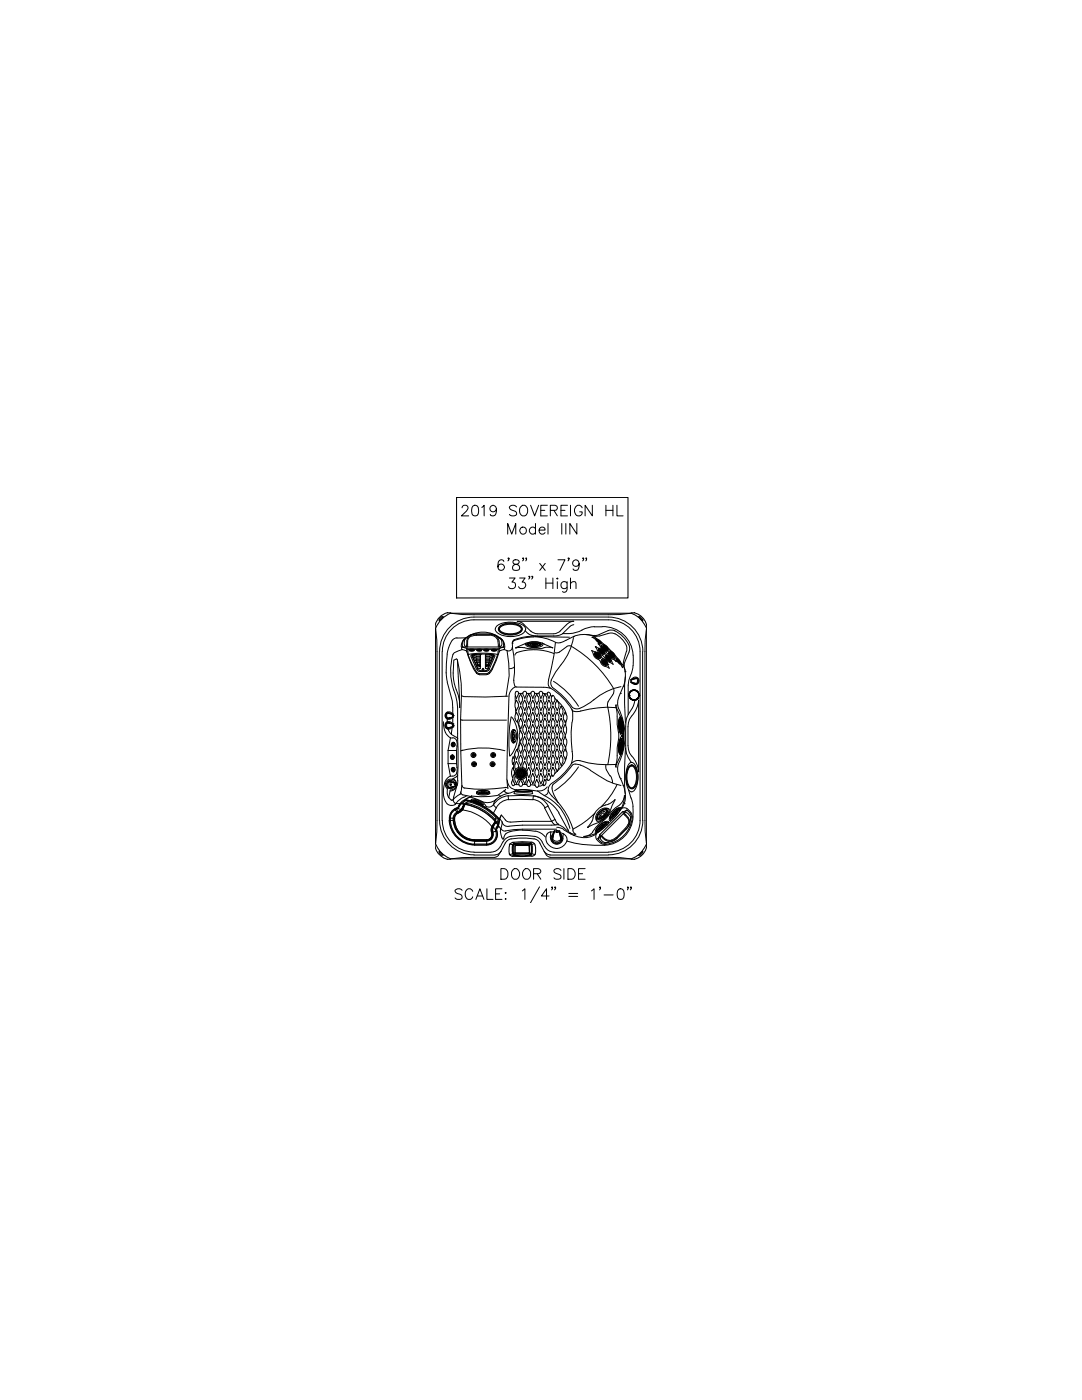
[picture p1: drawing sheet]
<svg xmlns="http://www.w3.org/2000/svg" width="216mm" height="279mm" viewBox="0 0 216 279" stroke-linecap="round" stroke-linejoin="round" font-family="sans-serif">
<defs><g id="words">
<g font-size="5.3">
<text x="91" y="104.1">2019 SOVEREIGN HL</text>
<text x="98.8" y="176.7">DOOR SIDE</text>
</g>
<text font-size="3.1" x="88.5" y="158">W</text>
</g></defs>
<!-- layer: DIM -->
<path d="M91.1 99.3h34.2v20h-34.2z" fill="none" stroke="#000" stroke-width=".21"/>
<g fill="none" stroke="#000" stroke-width=".2">
<path d="M100.5 112.1a.55 .55 0 0 0-.8-.3 1.65 1.65 0 0 0 0 1.9 .66 .66 0 0 0 .9-.2 .66 .66 0 0 0-.4-.9 .66 .66 0 0 0-.8 .6M101.3 106.6v-2.1l.8 2.1 .8-2.1v2.1M101.6 111.4l-.1 .1-.2-.1h.3l-.3 .5M101.6 115.4h1.2l-.6 .8a.68 .68 0 0 1 .7 .7 .68 .68 0 0 1-.9 .6l-.4-.1-.1-.3M102.4 111.8a.47 .47 0 0 0 .3 .8 .78 .78 0 0 1 .8 .2 .78 .78 0 0 1 .1 .9l-.4 .1-.8-.1a.77 .77 0 0 1 0-.9 .77 .77 0 0 1 .9-.2l.2-.2 .1-.3a.77 .77 0 0 0-1.2-.3zM103.7 115.4h1.1l-.6 .8a.68 .68 0 0 1 .7 .8 .68 .68 0 0 1-.9 .5l-.3-.1-.2-.3M104.5 111.4l-.1 .1-.1-.1h.2l-.2 .5M105.1 111.4l-.1 .1-.1-.1h.2l-.2 .5M105.7 115.1h-.2h.2l-.2 .5M106.3 115.1h-.2h.2l-.2 .5M106.8 105.5a.68 .68 0 0 0-1-.1 .68 .68 0 0 0 0 1 .68 .68 0 0 0 1-.1M106.8 104.5v2.1"/>
<path d="M107.6 105.8h1.2a.62 .62 0 0 0-.8-.6 .62 .62 0 0 0-.4 .8 .63 .63 0 0 0 .4 .6 .63 .63 0 0 0 .8-.3M107.7 112.4l1.1 1.4M108.8 112.4l-1.1 1.4M108.9 115.4v2.1M108.9 116.4h1.4M109.3 104.5v2.1M110.3 115.4v2.1M111.2 115.4l.1 .1-.1 .1zM111.2 116.1v1.4M111.3 111.7h1.4l-1 2.1M112.1 104.5v2.1M112.9 104.5v2.1"/>
<path d="M113.2 116.1v1.6a.58 .58 0 0 1-1 .4M113.2 116.4a.68 .68 0 0 0-1.1-.1 .68 .68 0 0 0 0 1 .68 .68 0 0 0 1.1-.1M113.5 111.4v.1l-.2-.1h.2l-.2 .5M113.8 116.5a.73 .73 0 0 1 1.1-.3v1.3M113.8 115.4v2.1M115.1 104.5v2.1l-1.4-2.1v2.1M115.6 112.4a.66 .66 0 0 1-.9 .7 .66 .66 0 0 1-.3-1 .66 .66 0 0 1 1 0 1.79 1.79 0 0 1-.1 1.6 .68 .68 0 0 1-1-.2M116.5 111.4l-.1 .1-.2-.1h.3l-.3 .5M117.1 111.4l-.1 .1-.1-.1h.2l-.2 .5M92.2 177.7a.79 .79 0 0 0-.8-.4 .79 .79 0 0 0-.6 .6l.4 .4 .6 .2a.52 .52 0 0 1 .4 .5 .52 .52 0 0 1-.5 .5l-.7-.1-.2-.2M94.3 177.9a.74 .74 0 0 0-1.1-.4 1.23 1.23 0 0 0 .2 2l.6-.1 .3-.4M95 179.5l.8-2.1 .8 2.1"/>
<path d="M95.2 178.8h1.1M97.2 177.4v2.1h1.2M100.2 177.4h-1.3v2.1h1.3M100.8 179.4h.2zM104.2 177.8l.5-.4v2.1M107.7 177l-1.9 3.2M109.6 178.8h-1.6l1.1-1.4v2.1M113.5 178.9h1.8M118 177.8l.5-.4v2.1M119.8 177.1l-.1 .1-.1-.1h.2l-.2 .5M120.5 178.6h1.8M123.4 177.5a.66 .66 0 0 1 1.1 .3 1.84 1.84 0 0 1-.3 1.6 .73 .73 0 0 1-1-.3 1.84 1.84 0 0 1 .2-1.6z"/>
<path d="M125.3 177.1v.1l-.1-.1h.1l-.1 .5M126 177.1l-.1 .1-.1-.1h.2l-.2 .5"/>
<circle cx="104.4" cy="105.9" r=".7"/>
</g>
<!-- layer: 1 -->
<g fill="none" stroke="#000" stroke-width=".2">
<path d="M86.9 125.4l.3 2.3v2.3v33.7v2.3l-.3 2.4M89 134.2l.3 1.9M89.2 136.1a20 20 0 0 1 1.1 8.9M89.9 122.4l2.3 .2 2.4 .1h26.8l2.3-.1 2.3-.2M90.3 127.7l-.7 1.4a9.2 9.2 0 0 0-.5 3.3l-.1 1.9M90.4 134.3l.2 1.7 .4 1.6M90.6 131.7l-.2 2.6M91 137.6l.7 2.4v1.2l-.4-9.5a33.3 33.3 0 0 1 .6 11.9l.2 13.8M91 131.5l.3 .2M91.1 131.5l-.5 .2M91.2 127.3l-.5 .1-.4 .3M92.1 129.1l.1 .5"/>
<path d="M92.1 138.8l.4 .2M92.2 129.6l.9 .3 .4 1.3a8 8 0 0 0 1.8 3.3l.4 .1M92.2 129.6l-1.6 .8a11.4 11.4 0 0 0 .3 8.5l.4 2.3v13.5M92.3 129.2h8.1M92.7 128.9l.1 .1M92.8 127.5l-.2 .7 .1 .6M92.8 127.5l-.2 .1M92.9 127.4l-.1 .1M92.9 127.3h-1.8M93.1 128.7v.4l-.3-.1M93.1 129.5v.6M93.2 127.2l-.4 .2"/>
<path d="M93.2 127.9l-.1 .7M93.3 128v1.1h-.2M93.7 129.9l.4-.1 .4 .1-.4 .1zM93.8 129.8h.7l-.5-.1-.3 .1M93.9 129.8h.5M94 131l1.1 2.6M94 130.8v.2M94.1 126.7l.9-.2 2.7 .1 1 .3M94.1 126.7a1.42 1.42 0 0 0-1 1.2M94.1 126.9a1.16 1.16 0 0 0-.8 1.1M94.2 130.7l-.2 .1M94.2 130.9l1.1 2.6"/>
<path d="M94.2 130.7l.3-.1-.2 .2M94.2 130.7v.2M94.3 131l1 2.2M94.3 130.8l.1 .2M94.4 130.9h.1M94.7 131.8h1.1M94.7 131.8h.1M94.9 132.2h.1M95 126.8h2.7M95.1 126.8l-1 .2M95.1 130.6l-.7 .4 1.5-.1-.1-.3-1.2 .1M95.1 134.2v.2"/>
<path d="M95.1 130.9v.2M95.1 131.8v.3M95.1 133.5l.2 .3M95.1 131.1h.7M95.1 131.3v.3M95.1 131.6l-.3 .1M95.2 132.8h.1M95.2 132.2l.1 .4zM95.2 129.8l.5-.1 .4 .1M95.2 129.9l.5-.1 .4 .1-.4 .1zM95.3 133.8l.3 .2M95.3 133.4l.1 .3"/>
<path d="M95.3 133.1l.3 .4M95.3 132.7l-.1 .1M95.3 132.6h.5M95.4 129.8h-.1M95.4 129.8h.5M95.4 132.8l.1 .1M95.5 132.8l.2 .2M95.5 132.9l.3 .1M95.5 133.7l.2 .1M95.6 134h1.6M95.6 133h.2M95.7 133h.1"/>
<path d="M95.7 133.8h1.3M95.7 132.9l.1-.1v.2M95.8 132.3l.1 .5M95.8 132.1l-.9 .1M95.8 131.8v.5M95.8 133.4h-.2M95.8 130.6h.1M95.8 131.6l.1 .2M95.8 133h.1M95.8 131.3v.3h-.7M95.8 130.9l.1 .4h-1.4l.6-.2M95.8 132.8h-.7"/>
<path d="M95.9 132.2l-1 .1M95.9 133.3l-.1 .2M95.9 130.6l-.1 2.8M95.9 129.8h.1M96.2 133.6l.2 .2 .2-.2M96.3 133.5l-.1 .2M96.3 133.5l.1-.1 .1 .3M96.6 129.9l.4-.1 .5 .1-.5 .1zM96.8 129.8h-.1M96.9 130.6v2.9M96.9 131.8h1.1M96.9 131.1h.7"/>
<path d="M96.9 131.6h.7M96.9 132.1h.6M96.9 132.6h.5M96.9 131.8v.4M96.9 132.8l.1 .2M96.9 130.9v.2M96.9 133h.1M96.9 131.3v.5M96.9 132.6v.2h.7M97 131.1l-.1 .2 1.3 .1M97 130.6h-.1M97 130.6l-.1 .3 1.5 .1"/>
<path d="M97 132.1l-.1 .2M97 133.4h.1M97 133h.1M97 132.8v.1M97 132.3v.3M97 130.6l1.2 .1M97.1 133.8h-.1M97.1 133h-.1M97.3 133.7l-.2 .1M97.3 132.8l-.2 .2M97.3 129.8h-.5M97.3 132.8l-.3 .2"/>
<path d="M97.3 129.8h.1M97.4 132.6l.1-.3-.1 .3 .2 .2M97.5 133.1l-.4 .4M97.5 133.4l-.2 .3M97.5 129.8l-.5-.1-.4 .1M97.5 132.8h.1M97.6 132.1l.2 .2-.9-.1M97.6 130.6l.7 .3M97.6 134.2v.2M97.6 131.6l.4 .2M97.7 131.8l-.1 .3M97.7 131.3v.3"/>
<path d="M97.7 130.9l-.1 .2 .6 .2M97.7 133.5l-.5 .4M97.7 126.7l1 .3M97.8 132.3h.1M98 131.8h.1M98.2 129.9l.4-.1 .4 .1-.4 .1zM98.2 130.6l.2 .1M98.2 130.6l.5 .1 .1 .3M98.2 130.6a9.6 9.6 0 0 0-3.9 .2M98.3 133.5l-.8 1-1.9 .2M98.4 131l-1 2.2M98.4 130.7l.1 .1"/>
<path d="M98.4 130.8v.2M98.5 130.7v.2l-1.1 2.6M98.7 127l.4 .4 .3 .6M98.7 131l-1.1 2.6M98.8 126.8a1.84 1.84 0 0 1 .9 1.9M98.8 125.5a1.76 1.76 0 0 0 1.5 1.3 4.5 4.5 0 0 0 4.4-.8l.2-.4M98.8 129.8h.1M98.8 129.8h-.6M98.8 129.8h-.5M98.8 125.5a2.05 2.05 0 0 1 2.1-1.3 4.9 4.9 0 0 1 3.8 .8l.2 .6M99 129.8l-.5-.1-.4 .1M99.4 130.5l-.2 .1a16.5 16.5 0 0 0-5.7 0"/>
<path d="M99.4 128v.8M99.4 127.2l.4 .3M99.4 128.8v.2M99.6 129.4v.7l-1.3 3.4M99.6 128.7v.3M99.6 129.1h-.2M99.8 124.9a3.6 3.6 0 0 1 4.3 .3 .88 .88 0 0 1-.6 1.2 3.6 3.6 0 0 1-4-.5l-.1-.4zM99.8 127.4l.1 .1M99.9 127.5a1.68 1.68 0 0 1 .7 2.1M99.9 129l-.3 .1M99.9 127.5a1.55 1.55 0 0 1 .2 1.3M99.9 125.1a3.7 3.7 0 0 1 4 .2l.1 .2a2.01 2.01 0 0 1-2.2 1h-.5a1.73 1.73 0 0 1-1.6-1z"/>
<path d="M100 128.8l-.1 .1M100.2 127.6a5.6 5.6 0 0 0-7.9 .3l-.3 1.2M100.6 129.6l-.8 .3-.2 .2M100.6 129.6l.6 .2M101.2 129.9l.3 2.5 .1 2.5-.6 4.1M101.2 129.9a.78 .78 0 0 0 1-.7 19.4 19.4 0 0 1 .3 6.6M101.3 138.9l-4.4 .2-4.4-.1M102.2 128.4h.1M102.2 128.3l.1 .8M102.5 135.8l.1 .7 .3 .6M102.6 133.1l-.4 .3h-.5M102.8 139v1.2"/>
<path d="M102.9 129.3h.1M102.9 138.1a.32 .32 0 0 1 .3-.1 .32 .32 0 0 1 .3 .2l-.2 .6M102.9 138.1l-.1 .9M103 137.1l5.4 .1M103 137.1a1.91 1.91 0 0 0-1.4 1.8l-.5 16.8M103.1 130.3a10.7 10.7 0 0 1 7.5 .2M103.1 130.3l-.4 .4M103.3 138.8l-.2 .6-.3-.5M103.4 138.4h.9M103.6 139.1l.3-.6 .2 .6M103.6 139l-.1 .5 .1 .5M104.2 139v.8l-.3 .8-.2-.6"/>
<path d="M104.3 138.3l.1 .5M104.4 138.3a.39 .39 0 0 1 .5-.3 .39 .39 0 0 1 .1 .6v.2M104.5 138.8l.2 .6 .3-.6M104.5 124.6l1.4 1.4M104.5 129.3h-1.6M104.6 129.2l1.2 .3M104.6 128.5l-1.7 .8M104.6 128.5a4.5 4.5 0 0 1 4 0l1.7 .8M104.8 125.9l.6 .5M104.9 128.4a1.53 1.53 0 0 0 1.7 .5h.8a.73 .73 0 0 0 .8-.5M105.1 138.4h.8M105.2 139.1l.3-.6 .2 .6"/>
<path d="M105.2 139l-.1 .8 .4 .8 .3-.8v-.8M105.4 126.4l.7 .4 .8 .1 4.5-.1M105.4 128.7v.1M105.5 128.6l1.5-.2 .7 .3a2.29 2.29 0 0 1-2.3 0zM105.8 128.6l.8-.2 .8 .2-.8 .2zM105.9 138.2l.1 .6M106 138.3l.3-.3 .4 .3M106.1 138.8l.2 .6 .3-.6M106.7 138.2l-.1 .6M106.7 138.4h.8M106.8 139v.8l.3 .8M106.8 127l6.8 .2"/>
<path d="M106.8 139.1l.3-.6 .3 .6M106.9 127a9.4 9.4 0 0 0-4.5 .9l-.2 .4M107.4 139l.1 .5-.1 .5M107.6 138.2l.1 .6M107.6 138.2a.38 .38 0 0 1 .4-.2 .38 .38 0 0 1 .3 .4l.9 .1M107.7 138.8l.2 .6M107.7 128.7a2.03 2.03 0 0 0-2.3 0M107.7 128.7v.1M107.8 129.4l-2.1 .1M108.2 138.8l-.3 .6M108.2 128.3l.2 .2a1.87 1.87 0 0 1-2 .7h-.4a1.08 1.08 0 0 1-1.1-.6l.1-.3M108.3 138.3l-.1 .5"/>
<path d="M108.4 137.2l1.4 .2M108.5 139.1l.2-.6 .3 .6M108.5 139l-.1 .8 .3 .8 .4-.8-.1-.8M108.6 129.3l-.8 .2M108.6 129.3l.8-.1 .9 .1M109.3 138.8l.2 .6 .3-.6M109.5 135.7l-.1 1.1 .4 .5M109.5 138.2l.3 .2v.4M109.5 138.1l-.3 .3 .1 .4M109.8 137.3a12.6 12.6 0 0 1 4.3 4.3M109.8 138.8l.3 .2M109.8 138.8h.1"/>
<path d="M110 135.7a1.33 1.33 0 0 0 .2 1.5M110.1 139l-.1 .8 .3 .8 .3-.6M110.1 138.9l.3-.1 .3 .6M110.2 138.9l-.1 .2M110.2 137.2a15.9 15.9 0 0 1 4 4 2.02 2.02 0 0 0 2.5-.3l1.8-1.2M110.3 129.3h.1M110.4 136a16.4 16.4 0 0 1 5 4.9M110.7 139.4l-.1 .6M110.8 139.4l.3 .4M110.8 128.2a9.9 9.9 0 0 0-8.4-.2l-.2 .3M111.3 139.9l1.1 1.3M111.7 130.1l-.9 .2"/>
<path d="M111.8 125.9l-.6 .4-.7 .2h-3.3l-.7-.2-.6-.4M112 132.6l-1.1 1.5-.9 1.6M112.3 126.4l-.9 .4M112.9 127.8l-1.1 .5-1-.1-.3 2.6-1.1 5M113 124.7l-1.2 1.2M113.1 129l-1.5 1.1M113.7 125.1l-1.4 1.3a8 8 0 0 0 4.8-1.1l1.5-.2M113.9 128.9l-.8 .1M114 129a23.8 23.8 0 0 1 8.4 8.4M114.4 127h.1M114.4 127l-1.5 .8M114.4 127.2a11.6 11.6 0 0 1-2.4 5.4"/>
<path d="M114.5 124h-11.3l.8 .2 .6 .4M114.5 124.7l-.8 .3M114.5 124a2.26 2.26 0 0 0-1.5 .7M116.9 126.6l1.2 .2M118 126.8l-1.8-.2-1.8 .4M118 129.8l.4 .7M118 126.8l.8 .4M118 126.8h.7M118.1 129.8l.7 .3M118.1 127.2h.1M118.4 130.5a1.33 1.33 0 0 0 .9 1.1M118.6 125.1h1.5"/>
<path d="M118.7 130.2a.79 .79 0 0 0 .2 1 .79 .79 0 0 0 1 0 1 1 0 0 0-1.2-.9M118.8 127.2a20 20 0 0 1 5.4 5.4M118.8 129.1l.8 1.3 .5 .4M118.8 129.1h.1M118.8 129l.7 .4M118.8 130.6a.38 .38 0 0 1 .5 0 .38 .38 0 0 1 0 .6l-.1-.1a.42 .42 0 0 1-.4-.5zM118.8 130.6a.42 .42 0 0 1 .6 0 .42 .42 0 0 1 0 .6 .5 .5 0 0 1-.6-.6zM118.9 127.7l1 .8M118.9 127.4a1.26 1.26 0 0 0 1.2 .9M119 130.7h.3l.1 .3h-.3zM119.1 127.5l-.9-.3 .7 .5M119.1 127.8l.5 .3 .2 .3"/>
<path d="M119.1 127.9l.4 .1 .3 .4-.4-.2zM119.2 127.9l.5 .3M119.3 127.9l.4 .3M119.3 131.6l.5 .4M119.3 128.5h.1M119.4 128.5l.7 .3M119.4 128.5a4.9 4.9 0 0 0 1.8 1.9l.5 .8 .6 .4M119.5 129.4a1.26 1.26 0 0 1 1.1 1.1 .91 .91 0 0 1-1.1-1.1zM119.5 126.9l-1 .1M119.5 129.4l.7 .3 .4 .6M119.5 129.4a.92 .92 0 0 0 1.1 1M119.6 129.8l.1-.1 .3 .1 .3 .3-.1 .3"/>
<path d="M119.6 126.6l-.9 .3M119.7 129.8l.4 .1 .1 .5-.4-.2zM119.7 128.2v.1M119.8 129.9l.3 .1 .1 .3-.3-.1zM119.8 132.1a1.89 1.89 0 0 0 1.6 1.1l.2 .2M119.9 131.1a.79 .79 0 0 1-.9-.1 .79 .79 0 0 1-.2-.9 2.48 2.48 0 0 1 1.4 1.3l.2 .1a1.64 1.64 0 0 1 .9 1.1M119.9 128.5l1.4 1.1M120.1 128.8a.9 .9 0 0 0 1.1 1.1M120.1 128.9l.6 .4 .5 .5M120.1 128.9l.4 .6 .7 .3M120.1 130.8l.2 .1a2.95 2.95 0 0 0 1.8 1.5l.2 .2M120.1 125.1a5.9 5.9 0 0 1 6.2 5.6"/>
<path d="M120.2 129.3l.4 .2 .2 .3-.4-.2zM120.2 131.5a.79 .79 0 0 0 .2 .9 .79 .79 0 0 0 .8 .2M120.3 131.9a.38 .38 0 0 1 .5 .2 .38 .38 0 0 1-.2 .5l-.1-.1a.42 .42 0 0 1-.2-.6zM120.3 131.9a.42 .42 0 0 1 .6 .2 .42 .42 0 0 1-.2 .5 .5 .5 0 0 1-.4-.7zM120.3 129.3v-.1l.4 .3 .1 .3M120.3 129.3l.5 .4M120.4 129.3l.4 .4M120.4 132l.3 .1 .1 .3-.4-.1zM120.4 128.9h.1M120.4 128.5a1.61 1.61 0 0 0 1.2 1.1M120.5 129l.4 .1 .2 .4-.4-.2zM120.5 128.9l.5 .3 .1 .3"/>
<path d="M120.5 129l.5 .4M120.6 129l.5 .3M120.7 130.3l.4 .5M120.8 129.7v.1M120.9 130.8a1.26 1.26 0 0 1 1 1.2 .91 .91 0 0 1-1-1.2zM121 130.7a.92 .92 0 0 0 1 1.1M121 131.2l.3-.1 .3 .2 .1 .4-.1 .1M121 131.2l.4 .1 .2 .4-.4-.1zM121.1 129.4h.1M121.1 130.8l.6 .4 .7 1.4M121.2 131.2l.3 .1v.3l-.3-.1zM121.2 132.7a.79 .79 0 0 1-1-.2 .79 .79 0 0 1 0-1 1 1 0 0 1 1 1.2"/>
<path d="M121.2 129.8l.9 .9 .5 .6M121.2 126.4l-1.7 .6M121.3 132.6l.3 .7M121.3 126.5a1.67 1.67 0 0 1 1.4 0M121.3 132.6h.1M121.3 129.7l.5 .4M121.3 125.9l-1.7 .7M121.3 125.9l.7-.2 .7 .2M121.6 130.6l.3 .1 .2 .5M121.6 130.6l.3 .2 .2 .4-.3-.3zM121.6 130.6h.1M121.7 130.6l.4 .4"/>
<path d="M121.8 130.1l.7 .8M121.8 130l.8 .9M121.8 129.8l.1 .2M121.9 130.3l.3 .1 .3 .5M121.9 130.3l.4 .2 .2 .4-.4-.2zM122 130.3l.4 .5M122 130.3l.5 .5M122.1 131v.1M122.3 138.7l-1 1.3M122.5 137.5v.6l-.2 .6M122.5 130.9l.4 .5M122.6 131.3l-.7-.4-.4-.8a.89 .89 0 0 0 1 1.2l.4 .7-.6-.5"/>
<path d="M122.6 130.9l.3 .1M122.7 125.9a5.4 5.4 0 0 1 2.9 3.5l-.1 .7M122.7 126.5l1.3 1 1 1.3M122.9 131.5l.8 1M122.9 132h.1M123 131.4l.4 .7 .6 .4M123.1 131.7l.3 .2 .1 .4-.3-.3zM123.1 131.6l.3 .2 .2 .5M123.1 131.6l.1 .1M123.1 131.2v.2M123.2 131.7l.3 .4zM123.5 132.1l.1 .1"/>
<path d="M123.7 132.5l.5 .7M123.8 138.4h.1M123.9 137a12.1 12.1 0 0 0-5.5 2.7M124 132.5l.1 .2M124 132.8l.2 .5M124.2 132.6l.6 1.4M124.4 136.9h.1M124.4 136.9l-.9 2.2a3.3 3.3 0 0 0 .3 3.1 12.4 12.4 0 0 1-.4 10.3M124.7 134.1h.1M124.7 134l.1 1.5-.4 1.5M124.8 135.1l-.2 5.4 .2 3.8M125 130l-.5 1.7-.1 1.3"/>
<path d="M125 128.8l.1 .6-.1 .7M125.5 130.1l-.7 1.8a3.1 3.1 0 0 0-.1 2.1M125.8 134.8l-.3 1-.2 .9v5.9M125.9 135.9h.2M125.9 136.2l1.2 .2M125.9 136.2l1.1 .3M126.3 132.8l-.5 2M126.3 130.7v2.1M126.7 139.7l-.1 .4a5.9 5.9 0 0 1-1.3 2.5 8 8 0 0 0-.5 4.3 7.4 7.4 0 0 0 1.1 5.2 1.9 1.9 0 0 1 1.3 2 5 5 0 0 1-.7 3.7 .67 .67 0 0 1-.7 .2 .67 .67 0 0 1-.4-.5 6 6 0 0 1 .1-5.1l.5-.3M127 135.3l-1.1 .3M127 135.4a.74 .74 0 0 1 0 1M127.1 135.4l-1.2 .2"/>
<path d="M127.4 139.7v14.4M127.4 139.7l-.4 1.7-.9 1.5M128.2 130v33.7M128.3 130a6.9 6.9 0 0 0-6.9-6.9h-26.8a6.9 6.9 0 0 0-6.9 6.9v33.7a7 7 0 0 0 6.9 6.9M129 125.4l-.3 2.3v2.3v33.7v2.3l.3 2.4M88.5 158.5l.1 .8 .6 1.1M88.5 144v.9l.4 1.2M88.9 146.1l.4 .7 .6 .4M89.2 143.4l1.2-.3-1.1 .3M89.2 143.6v.5M89.2 142.3l1.2 .3M89.3 144a.78 .78 0 0 0-.5 .8 .78 .78 0 0 0 .6 .7l.7 1"/>
<path d="M89.3 158.5l.3 .7M89.3 142.1a.78 .78 0 0 0-.5 .7 .78 .78 0 0 0 .5 .7M89.3 144.3a.74 .74 0 0 0 0 1M89.3 142.3a.74 .74 0 0 0 0 1M89.3 144.2l1.1 .3M89.3 142.2l1.1 .3-1.2-.2M89.4 152.4l.5 2.5M89.4 149.8h1.7M89.4 152.4h1.7M89.4 149.8v2.6M89.6 159.2l.5 .5M89.8 157.7l-.3 1.5"/>
<path d="M89.9 147.3a1.1 1.1 0 0 1 1.1 .3 1.1 1.1 0 0 1 .2 1.1M89.9 147.3l-.5 2.5M90 146.6l1.1 .6M90.2 151h.2l-.1 .3zM90.3 142.8h.1zM90.3 153.5h.2v.3zM90.3 145l-.2 1.5M90.4 148.4l.2 .1-.2 .3zM90.4 145l-1.2 .3M90.4 145.1l-1.1 .2M90.4 143.1l-1.2 .2M90.4 159.6l-.4 .1"/>
<path d="M90.4 144.7l-.1 .1h.1M90.5 144.8h.1M90.5 142.8h.1M90.5 150.9l-.3-.1a.37 .37 0 0 0-.1 .4 .37 .37 0 0 0 .3 .3l.1-.1M90.5 159.1v.3a.75 .75 0 0 0 .3 .9M90.6 153.3h-.3a.37 .37 0 0 0-.1 .4 .37 .37 0 0 0 .4 .2l.1-.1M90.7 148.4l-.3-.1a.37 .37 0 0 0-.2 .3 .37 .37 0 0 0 .3 .4l.1-.1M91.1 147.1l.2 .4M91.1 152.4l.1 .8M91.1 149.8v2.6M91.1 154.3l-.3 .4-.4 .2M91.2 153.1l-.1 1.2"/>
<path d="M91.2 148.8l-.1 1M91.7 158.5l-1.3 1.1M91.9 143.5l.3 .2M92 158v.3l.4 .3 1.6 .4M92.1 157.3l-.3 1.2M92.2 143.7h8.8M92.2 156.8l.3 .4 .2 .1M92.2 149.8a17.4 17.4 0 0 1 8.5 0M92.3 149.7l-.3 .2M92.4 159.8l-.6 .6M92.6 159.1l-.7 .4-.9 .8M92.8 159.6l1.1 .2"/>
<path d="M92.9 159.8l-.6 .5M93 159.7h.2M93.2 158.8l-.6 .3M93.2 159.8a11.5 11.5 0 0 1 6 3.4M93.9 159.1l-1.1 .6M94 159.6a2.35 2.35 0 0 1 2.4 1M94.1 159.8v-.2l-.2 .3M94.1 159.8l-.1 .1M94.1 159.8a2.15 2.15 0 0 1 2.2 .9M94.1 158.8l-.3 .3a4.7 4.7 0 0 1 3.2 1.9M94.1 158.9l-1.6 .8M94.3 159.9h.1"/>
<path d="M94.8 160h.1M94.8 159.9l-.1 .1M94.9 159.9l-.6-.1a1.96 1.96 0 0 0 1.8 .7l-.5-.3M94.9 159.9l-.5-.1a2.31 2.31 0 0 0 1.7 .7l-.4-.3M95 160h.1M95 159.9l-.1 .1M95.1 159.9h-.2l.7 .3-.1-.1M95.2 160h-.1M95.2 159.9h-.1l.4 .2-.1-.1M95.2 158v.1M95.3 157.9l1.6-.1 .7 .3a2.29 2.29 0 0 1-2.4 0zM95.6 158.1l.8-.2 .8 .2-.8 .2z"/>
<path d="M97.5 158l.1 .1M97.6 158.1a2.03 2.03 0 0 1-2.3 0M99 159.6a2.69 2.69 0 0 1-2.9 .3M99.3 158.8l-1.7 .2-3.5-.1M99.5 158.6l-.2 .1M99.6 158.8l.3 .1M100.5 157.9l.9 .4M100.7 157.7l-1.2 .9M100.8 157.2a27.8 27.8 0 0 1-8.1 .1M100.8 157.2l.6 .1M100.8 157.6l-.1 .2M100.9 157.5l-.1 .1"/>
<path d="M101.2 155.6l.2 1.7M101.3 155.8a1.8 1.8 0 0 0 1.7 1.8M101.4 158.8h5l-.1 .8h-4.8zM101.4 158.3l-1.3 .5-1.2 .8M101.4 158.8a3.8 3.8 0 0 0-2.9 1.8l.4-1M101.5 159.6a3.1 3.1 0 0 0-2.5 1.6M102 143.1a27.8 27.8 0 0 0-.3 7.8M102.1 143.1a6.3 6.3 0 0 1 .1 7.2M102.2 150.3l-.4 .6M102.3 153.3h.1M102.3 155.5l.2 .6M102.3 153.3l-.2 1.1 .2 .8"/>
<path d="M102.3 155.5l-.1 .4a.63 .63 0 0 0 .1 .9M102.3 152.5h.1M102.3 153.3l.1 .1M102.3 151.1l.3 .3v.8M102.4 155l-.1 .7M102.4 153.4l.1 .3M102.4 151.1l-.2 .7 .1 .7M102.4 146.2l.2-.1a1.25 1.25 0 0 1 0 1.6 1.23 1.23 0 0 1-.2-1.5zM102.5 154.6l-.2 .6M102.5 152.2l-.2 .3M102.5 152.2l-.1 1.3M102.5 145.9l.2-.1a1.77 1.77 0 0 1 0 2.2 1.81 1.81 0 0 1-.2-2.1z"/>
<path d="M102.6 153.7l.1 .5-.2 .5M102.6 156.1v.6l-.3 .1M102.6 156.5l.9 .1M102.7 150.6l-.1 .8M102.7 145.8h-.2a2.12 2.12 0 0 0 0 2.3l.2-.1M102.8 143.4l.3 .6M102.8 152.5l.2-.6 .3 .6M102.8 140.3l.2-.6 .3 .6M102.8 154.9l-.1 .8 .4 .7 .2-.5M102.8 152.5l-.1 .4 .2 .7M102.8 141.2l.3 .6 .2-.6M102.8 140.3v.9"/>
<path d="M102.9 141.4v1.1M102.9 157.8l-.1 .1M102.9 142.5l-.1 .4v.6M102.9 142.5l.2-.4 .2 .6M103 154.6h.1M103 154.2h.1M103.1 149.6h.1M103.1 154.3h.1M103.1 149.6a1.45 1.45 0 0 0 0 2l.2-.6M103.2 154.5h.1M103.2 154.1h.1M103.2 149.7l.1 .3"/>
<path d="M103.2 144h-.1M103.2 144l.6 2.1M103.2 154.7h.1M103.2 154.3h.1M103.2 153.8h.1M103.3 154.9h.1M103.3 154.4h.1M103.3 154h.1M103.3 157.7l1.6-.1 .8 .2h-2.5zM103.3 143.7l-.1 .3M103.3 155.1h.1M103.3 154.6h.1"/>
<path d="M103.3 154.1h.1M103.3 153.7h.1M103.4 152.5v.7M103.4 142.7l.1 .5-.2 .5M103.4 140.3l.1 .5-.2 .4M103.4 150l.1 .5-.2 .5M103.4 154.8h.1M103.4 154.3h.1M103.4 153.8h.1M103.5 155.5l-.2 .4M103.5 154.9h.1M103.5 154.5h.1"/>
<path d="M103.5 154h.1M103.5 154.6h.1M103.5 154.2h.1M103.5 153.7h.1M103.5 155.1h.1M103.5 154.8h.1M103.5 154.3h.1M103.5 153.9h.1M103.5 156.6a.35 .35 0 0 0 .4 .3 .35 .35 0 0 0 .4-.4l.8 .1M103.6 151.3l.3-.6 .2 .6M103.6 148.8l.3-.6 .2 .6M103.6 141.5l.3-.6 .2 .6"/>
<path d="M103.6 151.2l-.1 .5 .1 .5M103.6 148.8l-.1 .5 .1 .5M103.6 141.5l-.1 .5 .1 .5M103.6 156.1l-.1 .5M103.6 144.9l-.1-.8 .4-.8 .3 .8-.1 .8M103.6 154.5h.1M103.6 154.1h.1M103.6 153.6h.1M103.6 155h.1M103.6 146.4l.1 .9M103.7 147.3l.2 .6M103.7 152.2l.2 .6 .3-.6"/>
<path d="M103.7 144.9l.2 .6 .3-.6M103.7 154.7h.1M103.7 154.3h.1M103.7 153.8h.1M103.7 155.2h.1M103.7 154.4h.1M103.7 154h.1M103.7 153.5h.1M103.7 154.9h.1M103.8 147.6l-.3 1.3-.4 .7M103.8 154.6h.1M103.8 154.1h.1"/>
<path d="M103.8 153.7h.1M103.8 155.1h.1M103.8 154.3h.1M103.8 153.8h.1M103.8 154.8h.1M103.8 155.2h.1M103.8 155.6l-.2 .5M103.9 145.8l-.2 .6M103.9 145.8l.2 .6M103.9 155.6l.2 .5M103.9 154.5h.1M103.9 154h.1"/>
<path d="M103.9 153.5h.1M103.9 154.9h.1M104 154.2h.1M104 153.7h.1M104 154.6h.1M104 155.1h.1M104 154.3h.1M104 153.9h.1M104 154.8h.1M104.1 154.1h.1M104.1 153.6h.1M104.1 154.5h.1"/>
<path d="M104.1 155h.1M104.1 154.3h.1M104.1 153.8h.1M104.1 154.7h.1M104.1 155.2h.1M104.2 147.3l-.3 .6M104.2 151.2l.1 .5-.2 .5M104.2 148.8v.8l-.3 .7-.2-.5M104.2 146.4l.1 .5-.2 .4M104.2 141.5v.7l-.3 .8-.2-.5M104.2 154h.1M104.2 154.4h.1"/>
<path d="M104.2 154.9h.1M104.2 156.1l.1 .4M104.3 154.1h.1M104.3 153.7h.1M104.3 154.6h.1M104.3 155.1h.1M104.3 153.8h.1M104.3 154.3h.1M104.3 154.8h.1M104.3 155.5l.1 .4M104.4 152.5l.3-.6 .2 .6M104.4 150l.3-.6 .2 .6"/>
<path d="M104.4 147.6l.3-.6 .2 .6M104.4 145.2l.3-.6 .2 .6M104.4 154h.1M104.4 154.5h.1M104.4 154.9h.1M104.4 152.5l-.1 .7M104.4 150l-.1 .5 .1 .5M104.4 147.6l-.1 .5 .1 .5M104.4 145.1l-.1 .5 .1 .5M104.4 143.7l-.1-.7 .4-.9 .3 .9v.7M104.4 141.2l-.1-.7 .4-.8 .3 .8v.7M104.4 153.7h.1"/>
<path d="M104.4 154.2h.1M104.4 154.6h.1M104.5 143.7l.2 .6 .3-.6M104.5 141.2l.2 .6 .3-.6M104.5 153.9h.1M104.5 154.3h.1M104.5 154.8h.1M104.6 154.1h.1M104.6 154.5h.1M104.6 155h.1M104.6 153.8h.1M104.6 154.3h.1"/>
<path d="M104.6 154.7h.1M104.7 154h.1M104.7 154.4h.1M104.7 154.1h.1M104.7 154.6h.1M104.8 154.3h.1M105 152.5l.1 .4-.2 .6M105 150v.7l-.3 .9-.2-.6M105 147.6v.7l-.3 .8-.2-.5M105 145.1v.8l-.3 .8-.2-.6M105 155l.1 .6-.4 .8-.2-.5M105.2 151.3l.3-.6 .2 .6"/>
<path d="M105.2 146.4l.3-.6 .2 .6M105.2 141.5l.3-.6 .2 .6M105.2 156.1l.3-.6 .2 .6M105.2 151.2l-.1 .5 .1 .5M105.2 146.4l-.1 .5 .1 .4M105.2 141.5l-.1 .7 .4 .8 .3-.8v-.7M105.2 156.1l-.1 .5M105.2 144.9l-.1-.8 .4-.8 .4 .8-.1 .8M105.2 154.7l-.1-.8 .4-.8 .4 .8-.1 .8M105.3 152.2l.2 .6 .3-.6M105.3 147.3l.2 .6 .3-.6M105.3 144.9l.2 .6 .3-.6"/>
<path d="M105.3 154.6l.2 .6 .3-.6M105.5 148.2a1.79 1.79 0 0 1 0 2.1 1.66 1.66 0 0 1 0-2.1zM105.5 157.7l.5 .1-1.5 .1-1.6-.1 .5-.1M105.8 151.2l.1 .5-.1 .5M105.8 146.4l.1 .5-.1 .4M105.8 156.1v.2a.41 .41 0 0 1 0 .6 .41 .41 0 0 1-.6-.1v-.1M105.9 156.6l.9 .1 .1 .3 .4 .1M106 157.8l.1 .1M106 154.9l-.1 .8 .4 .7 .3-.7v-.8M106 152.5l-.1 .7 .4 .8 .3-.8v-.7M106 150l-.1 .7 .4 .9 .3-.9v-.7M106 147.6l-.1 .7 .4 .8 .3-.8v-.7"/>
<path d="M106 145.1l-.1 .8 .4 .8 .3-.8v-.8M106 142.7l-.1 .5 .1 .5M106 140.3l-.1 .5 .1 .4M106 154.9l.3-.6 .3 .6M106 152.5l.3-.6 .3 .6M106 150l.3-.6 .3 .6M106 147.6l.3-.6 .3 .6M106 145.2l.3-.6 .3 .6M106 142.7l.3-.6 .4 .9-.1 .7M106 140.3l.3-.6 .4 .8-.1 .7M106.1 143.7l.2 .6 .3-.6M106.1 141.2l.2 .6 .3-.6"/>
<path d="M106.1 157.9l-1.6 .2-1.7-.2M106.4 159.6a2.9 2.9 0 0 1 2.3 1.6M106.4 158.8a3.8 3.8 0 0 1 3 2M106.5 158.8a7.2 7.2 0 0 1 5.1 3.5M106.8 151.2l-.1 .5 .1 .5M106.8 148.8v.8l.3 .7M106.8 146.4l-.1 .5 .1 .4M106.8 143.9l-.1 .5 .1 .5M106.8 141.5v.7l.3 .8M106.8 153.7l-.1 .5 .1 .5M106.8 156.1l-.1 .7M106.8 151.3l.3-.6 .3 .6"/>
<path d="M106.8 148.8l.3-.6 .3 .6M106.8 146.4l.3-.6 .3 .6M106.8 143.9l.3-.6 .3 .6M106.8 141.5l.3-.6 .3 .6M106.8 153.7l.3-.6 .3 .6M106.8 156.1l.3-.6 .3 .6M106.9 152.2l.2 .6M106.9 147.3l.2 .6M106.9 144.9l.2 .6M106.9 154.6l.2 .6M107.3 157.9l-3-.3a2.34 2.34 0 0 0-2.2 .5l-.7 .2M107.4 152.2l-.3 .6"/>
<path d="M107.4 149.8l-.3 .5M107.4 147.3l-.3 .6M107.4 144.9l-.3 .6M107.4 142.5l-.3 .5M107.4 140l-.3 .6M107.4 154.6l-.3 .6M107.4 151.2l.1 .5-.1 .5M107.4 148.8l.1 .5-.1 .5M107.4 146.4l.1 .5-.1 .4M107.4 143.9l.1 .5-.1 .5M107.4 141.5l.1 .5-.1 .5M107.4 153.7l.1 .5-.1 .5"/>
<path d="M107.4 156.1l.1 .8M107.7 154.9l.2-.6 .3 .6M107.7 152.5l.2-.6 .3 .6M107.7 150l.2-.6 .3 .6M107.7 147.6l.2-.6 .3 .6M107.7 145.2l.2-.6 .3 .6M107.7 154.9l-.1 .8 .3 .7M107.7 152.5l-.1 .7 .3 .8M107.7 150l-.1 .7 .3 .9M107.7 147.6l-.1 .7 .3 .8M107.7 145.1l-.1 .8 .3 .8M107.7 143.7l.2 .6"/>
<path d="M107.7 141.2l.2 .6M108.2 142.7l-.3-.6-.3 .9 .1 .7M108.2 140.3l-.3-.6-.3 .8 .1 .7M108.2 143.7l-.3 .6M108.2 141.2l-.3 .6M108.2 154.9l.1 .8-.4 .7M108.2 152.5l.1 .7-.4 .8M108.2 150l.1 .7-.4 .9M108.2 147.6l.1 .7-.4 .8M108.2 145.1l.1 .8-.4 .8M108.2 142.7l.1 .5-.1 .5M108.2 140.3l.1 .5-.1 .4"/>
<path d="M108.3 156.5h.1M108.4 156.6h.1M108.4 156.4a.83 .83 0 0 1-.9 .5l-.3 .2M108.4 156.8h.2M108.5 151.3l.2-.6 .3 .6M108.5 148.8l.2-.6 .3 .6M108.5 146.4l.2-.6 .3 .6M108.5 143.9l.2-.6 .3 .6M108.5 141.5l.2-.6 .3 .6M108.5 153.7l.2-.6 .3 .6M108.5 151.2l-.1 .5 .1 .5M108.5 148.8l-.1 .8 .3 .7 .4-.7-.1-.8"/>
<path d="M108.5 146.4l-.1 .5 .1 .4M108.5 143.9l-.1 .5 .1 .5M108.5 141.5l-.1 .7 .3 .8 .4-.8-.1-.7M108.5 153.7l-.1 .5 .1 .5M108.5 156.1l-.1 .7M108.5 152.2l.2 .6 .3-.6M108.5 147.3l.2 .6 .3-.6M108.5 144.9l.2 .6 .3-.6M108.5 154.6l.2 .6 .3-.6M108.6 158.8l1.6 1 1.5 1.3M108.7 156.7l-.1 .1M108.8 155.8l-.1-.3-.2 .6"/>
<path d="M108.9 156.5l-.2 .2M108.9 155.8v.7M109 151.2l.1 .5-.1 .5M109 146.4l.1 .5-.1 .4M109 143.9l.1 .5-.1 .5M109 153.7l.1 .5-.1 .5M109.2 157a1.97 1.97 0 0 1-1.9 .8M109.2 154.9l-.1 .7M109.3 154.9l.2-.6 .3 .6M109.3 152.5l.2-.6 .3 .6M109.3 150l.2-.6 .3 .6M109.3 147.6l.2-.6 .3 .6"/>
<path d="M109.3 145.2l.2-.6 .3 .6M109.3 142.7l.2-.6 .3 .6M109.3 140.3l.2-.6 .3 .6M109.3 152.5l-.1 .7 .3 .8 .3-.6M109.3 150l-.1 .7 .3 .9 .3-.6M109.3 147.6l-.1 .7 .3 .8 .3-.5M109.3 145.1l-.1 .8 .3 .8 .3-.6M109.3 142.7l-.1 .5 .1 .5M109.3 140.3l-.1 .5 .1 .4M109.3 143.7l.2 .6 .3-.6M109.3 141.2l.2 .6 .3-.6M109.3 155.7l-.1-.2-.3 .3"/>
<path d="M109.4 157.8a.79 .79 0 0 1-.5 .9 .79 .79 0 0 1-1-.4l-.6-.4M109.4 157.8l.5 .8 1.5 1.6M109.8 154.9l.1 .2M109.8 152.5l.1 .4-.1 .5M109.8 150l.1 .5-.1 .5M109.8 147.6l.1 .5-.1 .5M109.8 145.1l.1 .5-.1 .5M109.8 142.7l.1 .5-.1 .5M109.8 140.3l.1 .5-.1 .4M109.9 155.1a.53 .53 0 0 1-.6 .6M110.1 156.4a1.55 1.55 0 0 0-.7 1.4M110.1 151.3l.2-.6 .3 .6"/>
<path d="M110.1 148.8l.2-.6 .3 .6M110.1 146.4l.2-.6 .3 .6M110.1 143.9l.2-.6 .3 .6M110.1 141.5l.2-.6 .3 .6M110.1 153.7l.2-.6 .3 .6M110.1 153.7l-.1 .5 .1 .5M110.1 151.2l-.1 .5 .1 .5M110.1 148.8l-.1 .8 .3 .7 .3-.5M110.1 146.4l-.1 .5 .1 .4M110.1 143.9l-.1 .5 .1 .5M110.1 141.5l-.1 .7 .3 .8 .3-.5M110.1 152.2l.2 .6 .3-.6"/>
<path d="M110.1 147.3l.2 .6 .3-.6M110.1 144.9l.2 .6 .3-.6M110.1 154.8l-.3 .2M110.1 154.7l.1 .1M110.2 154.8l.1 .1M110.3 154.9h.1M110.5 158.6l.9 1.6M110.6 153.7l.1 .6 .5-.3M110.6 151.2l.1 .5-.1 .5M110.6 148.8l.1 .5-.1 .5M110.6 146.4l.1 .5-.1 .4M110.6 143.9l.1 .5-.1 .5"/>
<path d="M110.6 141.5l.1 .5-.1 .5M110.7 154.3l-.3 .6M110.9 152.5l.3-.6 .2 .6M110.9 150l.3-.6 .2 .6M110.9 147.6l.3-.6 .2 .6M110.9 145.2l.3-.6 .2 .6M110.9 152.5l-.1 .4 .1 .5M110.9 150l-.1 .5 .1 .5M110.9 147.6l-.1 .5 .1 .5M110.9 145.1l-.1 .5 .1 .5M110.9 143.7l-.1-.7 .4-.9 .3 .9-.1 .7M110.9 141.2l-.1-.7 .4-.8 .3 .8-.1 .7"/>
<path d="M110.9 143.7l.3 .6 .2-.6M110.9 141.2l.3 .6 .2-.6M111.4 152.5l.1 .7-.3 .8-.3-.6M111.4 150l.1 .7-.3 .9-.3-.6M111.4 147.6l.1 .7-.3 .8-.3-.5M111.4 145.1l.1 .8-.3 .8-.3-.6M111.7 151.3l.3-.6 .2 .6M111.7 148.8l.3-.6 .2 .6M111.7 146.4l.3-.6 .2 .6M111.7 141.5l.3-.6 .2 .6M111.7 151.2l-.1 .5 .1 .5M111.7 148.8l-.1 .5 .1 .5"/>
<path d="M111.7 146.4l-.1 .5 .1 .4M111.7 141.5l-.1 .5 .1 .5M111.7 144.9l-.1-.8 .4-.8 .3 .8-.1 .8M111.7 152.2l.3 .6M111.7 144.9l.3 .6M111.7 142.5l.3 .5M112.2 152.2l-.2 .6M112.2 144.9l-.2 .6M112.2 151.2l.2 .5-.2 .5M112.2 148.8l.1 .8-.3 .7-.3-.5M112.2 146.4l.1 .7-.3 .8-.3-.6M112.2 141.5l.1 .7-.3 .8"/>
<path d="M112.4 141.2l.6 1.4M112.5 150l.3-.6 .2 .6M112.5 147.6l.3-.6 .2 .6M112.5 145.2l.3-.6 .2 .6M112.5 150l-.1 .5 .1 .5M112.5 147.6l-.1 .5 .1 .5M112.5 145.1l-.1 .5 .1 .5M112.5 152.4l-1.2 1.4M112.5 148.6l.3 .5M112.5 146.1l.3 .6v.3M112.5 143.7l.3 .6 .4-1.1-.4-1.1-.4 .9 .1 .7M112.9 148.9v1"/>
<path d="M112.9 143.8v1M113 145.2v.9M113 151.1l-.5 1.3M113 146.1l-.2 .6M113 147.6l.1 .7-.3 .8M113.1 150v.7l-.3 .9-.3-.6M114.1 141.6l.3 .3 .5 .1 1-.1M114.1 144.1l-.1 2 .2 3.9M114.2 150v1.4l-.2 1M114.2 141.7l.1 .9-.1 1.5M114.2 152.7a15.7 15.7 0 0 1-3.8 3.8l-.2 .8 .3 1.2M114.2 152.7a2.4 2.4 0 0 1 2.5 .4l.8 .4a25.9 25.9 0 0 0 5 2.9l1.4 .4"/>
<path d="M115.4 153a16.7 16.7 0 0 1-4.7 4.8M115.7 151.8a19.4 19.4 0 0 0 7.2 .8M115.7 151.8a1.8 1.8 0 0 0-2 1.1l-1.9 2.2-1.7 1.2M115.9 141.9a21.7 21.7 0 0 1 7-.7l.2 1.7M120.9 152.6l.1 1M121 153.6l.7 1.3M121.3 141.1a27.5 27.5 0 0 1 0 11.5M121.4 140l-.2 .5 .1 .5M121.8 154.8l.3 .7 .1 .7M122.9 153.1h.1M122.9 140.7h.1M122.9 152.5v.5"/>
<path d="M123 152.5l-.1 .5M123 141.2l-.1-.5 .1 .5 1.2 2.8 .2 2M123.1 150.8l-.2 1.7M123.1 156.5a15.3 15.3 0 0 1-3.2 4.5M123.1 143v1.6l.4 2.3-.4 2.3v1.6M123.4 152.5l-.1 1.5 .4 1.1M123.5 143.7l.1-.1a2.65 2.65 0 0 1 .3 2.7 2.7 2.7 0 0 1-.4-2.6zM123.6 143.9h.1a2.26 2.26 0 0 1 .2 2.1l-.3-.6zM123.6 143.6h.1a3.1 3.1 0 0 1 .3 2.7h-.2M123.6 143.2l.2-.1a4.2 4.2 0 0 1 .3 3.7 4.4 4.4 0 0 1-.5-3.6zM123.7 155.1l.3 .6a7.9 7.9 0 0 1 .8 3.2M123.7 147.6l.2-.1a2.65 2.65 0 0 1-.3 2.7 2.7 2.7 0 0 1 .1-2.6z"/>
<path d="M123.8 147.8l.1-.1a2.26 2.26 0 0 1-.2 2.2l-.2-.7zM123.8 155.4h.1M123.8 150.8l-.8 1.8M123.8 147.5h.2a3.1 3.1 0 0 1-.3 2.7l-.1-.1M123.9 143.2a4.6 4.6 0 0 0 .4 3.4M124 147l.1-.1a4.2 4.2 0 0 1-.3 3.8 4.4 4.4 0 0 1 .2-3.7zM124.1 146.9h.1M124.3 147.2a4.6 4.6 0 0 0-.4 3.4M124.3 156.8h.1M124.4 147.7v.1M124.4 146v2.8l-.6 1.9M124.4 146v.2"/>
<path d="M124.6 158.8l-.4 1.2-.5 .6M124.6 158.8h.1M124.6 158.8l-.2 1.5-.7 1.4M124.8 158.9l-.1 .9-.5 1.3M124.8 149.3l-.2 3.8 .2 5.3M125.4 157.6l.5 1.7M125.5 153a.82 .82 0 0 1 .8-.3 .82 .82 0 0 1 .6 .7 3.6 3.6 0 0 1-.5 4 .88 .88 0 0 1-1.2-.7 4 4 0 0 1 .3-3.7zM125.6 153.2l.4-.3a2.01 2.01 0 0 1 1 2.1v.6a1.73 1.73 0 0 1-1 1.6 2.01 2.01 0 0 1-.9-2.2l.1-1.1zM125.9 159.2l.4 1.8M126 142.9l-.4 .7a13.9 13.9 0 0 0-.2 5.9l.2 .7 .4 .7M126.1 150.9l.9 1.4 .4 1.7M89.6 163.7a5.2 5.2 0 0 0 5.1 5h2.4a2.14 2.14 0 0 0 2-2.9"/>
<path d="M89.7 163.3h.2v.4h-.2M90.4 163.3h.2a1.27 1.27 0 0 1 .6-1.1l.1 .1-.3 .2-.3 .8h-.1v.4h.1v-.4a3.2 3.2 0 0 0 .7 2.6 4.1 4.1 0 0 0 3.3 1.7M90.4 163.3v.4h-.5a4.9 4.9 0 0 0 4.8 4.7v-.5a4.4 4.4 0 0 1-4.3-4.2h.2a4.4 4.4 0 0 0 4.1 4.1v-.2h2.4v.2h-2.4v.1h2.4v.5h-2.4v.2M90.7 163.7a4.1 4.1 0 0 0 4 3.9M90.8 160.3h.2a1.22 1.22 0 0 1-1.8 .1M90.8 161.5v.1l.3-.1 .2 .5-.2 .1-.3-.5a1.81 1.81 0 0 0-.9 1.7h.5M90.8 161.5h.1M91 160.4h.8M91.1 161.3a2.25 2.25 0 0 0-1.4 2.4M91.1 161.3h.1M91.2 161.2l.1 .2-.2 .1v-.2M91.3 162.3l-.4 .4-.2 .6"/>
<path d="M91.3 162l.7-.5 .1 .1-.7 .5zM91.4 162.1l-.2 .1a.93 .93 0 0 0-.8 1.1M91.4 162.1v.2h-.1M91.6 160.8h.1M91.7 161l-.6 .3M91.8 160.7h-.1M91.8 160.4l-.2 .3M91.8 160.4l-.3 .5M91.9 160.4l-.6 1 .7 .1M92 161.5h.1M92.1 161.6h.1M92.2 160.2l-.6 .6"/>
<path d="M92.3 161.6l-.9 .7M92.3 161.7l-1 .6M92.4 161.4l-.3 .2M92.4 161.4l-.1 .2a9.3 9.3 0 0 1 5.8 3.3l.7-.9-.7 1 .1 .1M92.6 160.5l-.5 1.1-.1-.1zM92.6 160.5h.1M92.8 160.5l-.4 .9M92.8 160.5l-.4 1M92.8 160.5h.1M93.2 160.1l-.2 .2M93.2 160l-.5 .4M93.3 160a10.1 10.1 0 0 1 5.7 3.2"/>
<path d="M94.6 170.6h4.2M94.6 170.1h3.4M94.6 170.1a6.4 6.4 0 0 1-6.4-6.4v-33.7a6.4 6.4 0 0 1 6.4-6.3h26.8a6.3 6.3 0 0 1 6.3 6.3v33.7a6.3 6.3 0 0 1-6.3 6.4M94.7 167.6h2.4M95.1 160h.1M95.2 160.1h.1M95.2 160h.1M95.3 160.1h.1M95.3 160l.1 .1M95.5 160.1v.1M95.6 160.2l.1 .2M96.1 160.6h.1"/>
<path d="M96.1 160.5h.1M96.3 160.8l.1-.2-.2 .2M96.3 160.8l-.1 .1M96.3 160.8a9.3 9.3 0 0 1 3.3 2.7l-.1 .1M97.1 167.6a1.09 1.09 0 0 0 1-1.4l.2-.1a1.28 1.28 0 0 1-1.2 1.7v.1a1.37 1.37 0 0 0 1.3-1.8l.5-.2a2.04 2.04 0 0 1-1.8 2.6v.1M98.1 165l-.1 .6a1.42 1.42 0 0 1-.6 2h-.3M98.2 164.9l-.2 .7 .1 .6M98.2 165.1h.2v1h-.1l-.2-.5zM98.2 165.1h.2M98.2 165.1l.7-1-.5 1M98.4 165.1h.1M98.4 165.1l.5 .5 .1-.4"/>
<path d="M98.4 160.6a1.04 1.04 0 0 1-1.4 .3M98.5 160.7l.5 .5-.5 1.1M98.8 171.1l-6.6 .1-2.3 .2M98.9 163.3l-.1 .3M99 165.6v.2M99 163.3l-.1 .6M99 165.2l.1 .1M99.1 165.3h.1M99.1 165.8h.1M99.2 165.3l-.1 .5M99.2 164.9v.1M99.2 165.1h.1"/>
<path d="M99.2 163.2l.2 .2M99.3 165h.1M99.4 163.4l-.2 .8M99.4 164.6l-.4 .6M99.4 164.8l-.3 .5M99.4 164.8l.5 .6M99.5 163.6h.1M99.5 164l-.2 1.1M99.8 163.4l.1 .3a.78 .78 0 0 1 .2 1.1l-.2 .7M99.8 165.9l.3 1.3M99.8 168.9a2.1 2.1 0 0 1-1.8 1.2M99.9 165.5v.4"/>
<path d="M99.9 165.3a.83 .83 0 0 0 1 .5M99.9 169.9l-.6 1-.5 .2M100 169.9a1.42 1.42 0 0 1-1.2 .7M100 162.7l-.4 .7M100.1 167.2l.3 .3M100.2 164.1a1.12 1.12 0 0 0 1.4 .8M100.3 168l-.4 1M100.5 167.2l-.1 .3M100.8 168.2l-.9 1.7M100.8 163.6l.5 .4h.5M100.8 163.6l-.8-1-.6 2.2M101 166.4l-.5 .8"/>
<path d="M101.8 166l-.9 .4M101.8 168.4l.4 .2M102 167.4a10.6 10.6 0 0 1 5.3 .3l.5 .6 .8 1.6M102 167.4a1.59 1.59 0 0 0-1.2 .9M102.2 170.4l-.5 .2M102.3 168.6v1.8M102.3 170.4l.3 .3M102.4 168.1l.2 .1M102.5 170.3h-.1M102.5 168.6h-.1l-.1 1.1a.84 .84 0 0 0 .3 .9M102.6 168.3l1.6-.1 1.6 .1 .3 .2M102.6 170.7h.1"/>
<path d="M102.6 168.3l-.3 .3M102.6 168.3l-.2 .3M102.7 170.6h.1M102.7 168.3l.2 .2M102.7 168.8v1.3M102.7 170.4h3M102.7 168.8h.1M102.7 170.1h.1M102.7 170.1l.2 .2M102.8 170.6h-.2M102.8 170.4h-.2M102.8 170.1l.1 .1"/>
<path d="M102.9 170.3h2.6M102.9 168.7h2.6zM102.9 168.7l-.1 .1M104.3 165.7l-2.6 .3M104.3 165.7l2.5 .2M105.5 168.7l.1 .1M105.5 168.7l.2 .1M105.6 168.8l.1 1.3zM105.6 170.1v.1M105.7 170.4h.1M105.7 170.1l-.1 .2M105.7 168.5l-3.2 .1"/>
<path d="M105.7 168.3l-.1 .1M105.7 170.5l.1 .1M105.7 170.4h.2M105.7 168.3l-3.1 .1M105.8 170.7l-1.6 .2-1.5-.2M105.8 168.2l.3 .3M105.9 168.5h-.2M106 170.3h.1M106 168.1l-.3 .1M106 168.6h.1M106.1 170.3l-.1 .2a4.9 4.9 0 0 1-3.3 .1M106.1 168.5v1.8"/>
<path d="M106.1 170.3l.6 .3M106.1 170.4l-.4 .2M106.6 168.4l-.5 .1M106.8 165.9l1.3 .5 .7 .6M108.2 168l.5 1M108.2 168l-.2-.3a1.97 1.97 0 0 0-1.4-.8 11.7 11.7 0 0 0-5.4 .3l-.8 .8M108.6 169.9l.4 .7M108.6 169.9a1.42 1.42 0 0 0 1.2 .7M108.7 168.9a2.1 2.1 0 0 0 1.9 1.2M109 170.6l.8 .5M109.2 166.4a1.84 1.84 0 0 0 0 1.9M109.7 171.1l14 .1 2.3 .2"/>
<path d="M109.7 170.6h11.7M109.9 167.2a1.25 1.25 0 0 0 1.1 1.3 1.25 1.25 0 0 0 1.3-1.2M109.9 166l-.3 .1-.4 .3M110.1 164.7h-5.8l-2.7 .2M110.1 163.9h-5.8l-2.5 .2M110.1 163.9l.7 .7M110.5 170.1h10.9M110.6 165.8l-.4 1.8M110.7 165.8l-.5 1.9 .5-1.9M110.7 163.5l.5 .8 .3 .2-.1 .1 1.3 .7M110.7 163.5l-.6 .4M110.7 163.5l-1.4-2.6-.6 .3 1.4 2.7"/>
<path d="M111.1 165.8v.3M111.1 164.6l-1 .1M111.1 165.5h-6.8l-3.4 .3M111.1 166.1h.1M111.1 165.1l1.4 .4M111.4 160.2a14.3 14.3 0 0 1 2.9 5M111.4 164.6h-.3M111.5 165.8l.4 1.9M111.5 162.3l1.8 3.2M111.5 165.8l.5 1.9M111.6 165.8l.4 1.8M111.7 161.1l1 1.7 1 2.5"/>
<path d="M111.9 167.5a1.04 1.04 0 0 1-1.6 0M112.4 166.4l-1-.3-1.5-.1-.1 1.2M112.4 166.4l-.1 .9M112.4 166.4a1.4 1.4 0 0 1 .8 1.3 1.4 1.4 0 0 1-1 1.3 2.12 2.12 0 0 1-3-.7M112.4 165.6l1.5 .9M112.7 165.3l1.1 1M113.1 167.9a21.8 21.8 0 0 0 7.5 .8M113.3 165.5l.2 .4M113.9 166.4l1.2 .5 .8 .2M114.3 165.2v.5M114.3 165.7l.2 .5 .4 .3-1.1-.3M114.5 166.7h.1"/>
<path d="M117.2 165.1h.1M118.3 166.1l-.6 .5-1.2 .4M118.3 163.2l-.4 1-.7 .9M118.7 162.3a16 16 0 0 1-4.4 3.2M118.8 166.6l-1.4 .5h-1.4M119 166.4a.99 .99 0 0 0 .1 1.1M119 167.5l1 .8M119.4 164.9l.7-.5 .7-.2a2.42 2.42 0 0 1-1.8 1.4zM119.6 165.1l.6-.5 .4-.1-.5 .6-.7 .4zM119.7 165.8l-1.5 .8-1.7 .3M119.7 162l.3-.2a1.27 1.27 0 0 1 1.5-.3 2.76 2.76 0 0 1-2.1 2.4 .69 .69 0 0 1-.2-1.2zM119.7 162a1 1 0 0 1 1.3-.3 1.39 1.39 0 0 1-1.7 1.5 1 1 0 0 1 .4-1.2z"/>
<path d="M119.8 162a1.03 1.03 0 0 1 1.2-.3 1.41 1.41 0 0 1-1.7 1.6 1.03 1.03 0 0 1 .5-1.3zM119.8 167.4a1.51 1.51 0 0 0 1 .8l-.2 .1M119.8 167.2v.1M119.9 166.9l-.1 .3M119.9 162.2a.54 .54 0 0 1 .9 0l-.4 .6a.54 .54 0 0 1-.9 .1zM119.9 168.3l1.1 .2M120 166.9l.2 .2M120.1 166.7l-.2 .2M120.1 166.8l.2 .2M120.2 167.2l.6 .4M120.2 167l.7 .5M120.4 163.8l-.9 .7-1.3 1.5"/>
<path d="M120.8 164.1l.1 .1a2.6 2.6 0 0 1-1.8 1.5l-.1-.1M120.8 167.6a1.59 1.59 0 0 0 1.3 .2M120.8 160.7a3.4 3.4 0 0 0-2.5 2.5M120.8 160.6l1-.3 .9-.7-.6 1.2a4.8 4.8 0 0 1-3.7 3.7l-1.1 .6M121 168.2h-.2M121.1 164.7l.3-.7a2.62 2.62 0 0 0-2.4 1.4l-.2 .6 .1 .3M121.4 168.1l-.5 .1M121.4 164.1a3.4 3.4 0 0 0-2.4 2.2M121.4 162.7l-1 1.1M121.5 161.5a1.78 1.78 0 0 0-2.5 1.1 1.07 1.07 0 0 0 .2 1.3M122.6 161.7l.7-.3a2.42 2.42 0 0 1-1.5 1.7l.3-.7zM122.8 161.9l.3-.2-.3 .8-.7 .4 .1-.4z"/>
<path d="M122.9 167.1a1.66 1.66 0 0 1-2 .4M123.1 167.3l-1 .5M123.3 161.4h.1a2.6 2.6 0 0 1-1.5 1.8l-.1-.1M123.7 160.7l-.9 .5-1.3 1.5M123.9 161.3a3.5 3.5 0 0 0-2.1 2.5M124 161.3l-.1-.1a3 3 0 0 0-2.3 2.4l.1 .2M124 161.4a1.37 1.37 0 0 1 1.9 .8M124.2 161.1a19.8 19.8 0 0 1-5.4 5.4M124.4 162.4l.3 .3M124.5 162.3l-.2 .1M124.5 160.4h.1M124.5 162.3l.8 .8"/>
<path d="M124.7 162.7l.5 .5M124.8 162.2l-.3 .1M124.9 165.4l-1.8 1.9M125 162.1h-.2M125 162.2l.5 .4 .4 .5v-.1M125 161.7l-5.7 5.7M125.2 163.2a1.16 1.16 0 0 1 .1 1.3M125.3 163.1a1.42 1.42 0 0 1 .2 1.5M125.3 164.5l-.5 .8-1.9 1.9M125.5 164.6l-.6 .8M125.8 163.3v.3M125.8 163.2l.1 .1"/>
<path d="M125.9 162.1l.1 .3a5.4 5.4 0 0 1-3.3 5.6l-1.7 .5M125.9 163.2v.1M126.3 161a9.7 9.7 0 0 1-.7 4.6 5.9 5.9 0 0 1-5 3.1M128.3 163.7a6.9 6.9 0 0 1-6.9 6.9"/>
<circle cx="90.4" cy="151.1" r=".32"/>
<circle cx="90.5" cy="153.6" r=".32"/>
<circle cx="90.5" cy="148.6" r=".32"/>
<circle cx="94.5" cy="150.7" r=".32"/>
<circle cx="94.5" cy="150.7" r=".19"/>
<circle cx="94.6" cy="152.5" r=".32"/>
<circle cx="94.6" cy="152.5" r=".19"/>
<circle cx="98.3" cy="152.5" r=".32"/>
<circle cx="98.3" cy="152.5" r=".19"/>
<circle cx="98.4" cy="150.7" r=".32"/>
<circle cx="98.4" cy="150.7" r=".19"/>
<circle cx="103.9" cy="154.3" r="1.25"/>
<circle cx="103.9" cy="154.3" r="1.04"/>
<circle cx="103.9" cy="154.3" r=".91"/>
<circle cx="103.9" cy="154.3" r=".66"/>
</g>
<g fill="none" stroke="#000" stroke-width=".21">
<path d="M86.8 124.8v.6M86.8 124.7h.1M86.9 125.4v43a5.4 5.4 0 0 0 3 3h36.1a5.3 5.3 0 0 0 3-3M88.1 123.1l-.4 .5-.1 .3M88.4 123.1h-.3M88.4 123.1l-.7 .8M89.3 122.3h.6M89.3 122.3a3.4 3.4 0 0 0-2.4 2.4M89.9 122.4h36.1a5.3 5.3 0 0 1 3 3v43M90 122.4l-1.6 1-.9 .9-.6 1.1M92.3 129.1h.1M92.3 129.2h.1"/>
<path d="M92.3 129.2l.6 .1M92.4 127.9l-.1 .4v.8M92.9 129.3l.2 .1M93 129.5h.1M93.1 129.5h6.5M93.1 129.4v.1M93.2 127.2l-.8 .7M93.4 129.5v1M93.5 130.6l-.1-.1 .9 2.4M93.7 129.8v-.2l.3-.1 .6 .1v.2M94 129.8h.1M94 129.8h.2z"/>
<path d="M94.2 129.8h.1M94.4 132.9l.6 1.1M94.5 129.9l-.3-.2-.5 .2M95 134l.3 .3M95 126.5h2.7M95.1 126.5l-1.3 .2-.6 .5M95.1 129.7l.1 .1M95.2 129.7l.4-.2 .5 .2M95.3 134.3l.3 .1M95.5 129.8h.1M95.5 129.8h.3zM95.6 134.5h1.5"/>
<path d="M95.8 129.8h.1M96.1 129.7v.2l-.4-.2-.5 .2M96.9 129.8h.1M96.9 129.8h.3zM97.2 129.8h.1M97.5 129.7v.2l-.5-.2-.4 .2M97.5 129.7a.62 .62 0 0 0-.9 .1M97.7 126.5l1.1 .3 .7 .4M98 129.7l.1 .1M98.1 129.7l.4-.2 .6 .2M98.4 132.9a2.33 2.33 0 0 1-1.3 1.5M98.4 129.8h.1"/>
<path d="M98.5 129.8h.2zM98.6 129.8h.1M99 129.7v.2l-.5-.2-.3 .2M99.2 129.6h-5.8M99.2 129.5l.2 .1v1M99.3 130.6l-.9 2.3M99.4 127.2l.7 .4 .3 .5M99.6 129.5h.1M99.7 129.4l-.1 .1M99.8 125a3.7 3.7 0 0 1 4.3 .3 .77 .77 0 0 1-.6 1 3.7 3.7 0 0 1-3.9-.5l-.1-.3zM99.9 129.3h-.2M100.4 129.2h.1"/>
<path d="M100.4 128.2v1l-.5 .1M105.4 128.5l1.2-.2a1.46 1.46 0 0 1 1.3 .3 2.5 2.5 0 0 1-2.6 0zM106.1 128.5l.5-.1 .4 .1-.4 .2zM106.3 128.4l-.1 .1M106.9 128.4l.1 .1M107.9 128.5l-.1 .2M107.9 128.5a2.08 2.08 0 0 0-2-.3l-.6 .2v.3M118.8 130.6a.47 .47 0 0 1 .6-.2 .47 .47 0 0 1 .2 .6M118.8 130.5h.1M118.8 130.6a.42 .42 0 0 1 .6 0 .42 .42 0 0 1 0 .6 .5 .5 0 0 1-.6-.6zM119.1 127.8l.2-.2 .1 .1 .5 .6M119.1 127.9l.5 .2 .1 .3"/>
<path d="M119.1 130.7l-.1 .1M119.2 130.6h-.1M119.3 130.7v.1M119.3 130.8v.1M119.4 128h-.1M119.4 128l.2 .1zM119.5 131.1h.1M119.5 128.1h.1M119.6 131.1h-.1M119.6 129.8l.5 .1 .2 .5-.5-.2zM119.7 129.7l.1-.1 .4 .1 .2 .3-.1 .4M119.7 129.7l-.1 .1"/>
<path d="M119.9 130l.2 .1zM119.9 128.3l-.1 .1M120 129.9l-.1 .1M120.1 130.1v.1M120.2 129.2l.1-.1h.2l.5 .6M120.2 129.3l.5 .2 .1 .3M120.3 131.9h.1M120.3 131.9a.42 .42 0 0 1 .6 .2 .42 .42 0 0 1-.2 .5 .5 .5 0 0 1-.4-.7zM120.4 130.3l-.1 .1M120.4 131.8l-.1 .1M120.4 131.8a.51 .51 0 0 1 .6 .2 .51 .51 0 0 1 0 .6M120.5 129.4l.1 .2z"/>
<path d="M120.5 129.4l-.1 .1M120.5 128.9l.5 .3 .1 .3M120.6 128.7l.4 .2 .3 .5M120.6 128.8l-.1 .1M120.6 132.1l-.1 .1M120.6 129.6h.1M120.7 132l-.1 .1M120.7 129.1h.1M120.8 129.1l.1 .2zM120.8 132.1l-.2 .2M120.9 132.6h.1M120.9 132.5l-.1 .1"/>
<path d="M120.9 129.2v.1M121 131.1a.47 .47 0 0 1 .6 0 .47 .47 0 0 1 .1 .6M121 129.8h-.1M121 131.1l.5 .2 .1 .4-.5-.1zM121.2 129.4v.1M121.3 131.4l.1 .1zM121.3 131.3l-.1 .1M121.5 131.4l-.1 .1M121.6 130.6l.3 .1 .2 .5M121.7 130.4l.3 .2 .3 .5M121.7 130.4l-.1 .2M121.8 131.7l-.2 .1"/>
<path d="M121.8 130.8h.1M121.8 130.8l.2 .1zM121.9 130.3l.4 .1 .2 .5M122 130.9v.1M122 130.1l.5 .3 .1 .4M122 130.1l-.1 .2M122.1 130.5h.1M122.2 130.5l.1 .2zM122.3 130.6v.1M122.3 131.1l-.1 .1M122.6 130.9h-.1M123.1 131.6l.3 .2 .1 .5"/>
<path d="M123.1 131.5l-.1 .1M123.2 131.5l.4 .3 .1 .4M123.3 131.8l.1 .2zM123.3 131.8l-.1 .1M123.4 132h.1M123.7 132.2l-.1 .1M125.9 135.9v.2M125.9 136.2h.1M125.9 135.6h.1M125.9 122.3h.7M125.9 135.6v.2M126 136.2h.1"/>
<path d="M126 135.6h.1M126 136.3l1 .2M126 135.6h-.1M126.2 135.5a.74 .74 0 0 1 1.1-.2 .74 .74 0 0 1 0 1.1 .74 .74 0 0 1-1.1-.1M126.6 122.3h.1M126.6 122.3a3.3 3.3 0 0 1 2.4 2.4M126.8 135.3h.2M126.8 135.3l-.8 .3M127 135.3l.1 .1M127.1 136.4h.1M127.1 135.4h.1M127.1 135.3l.3 .6-.3 .5"/>
<path d="M127.1 136.4l-.1 .1M127.4 123.1l.8 .8M127.4 123.1h.3M127.7 123.1l.5 .5M128.2 123.6l.1 .3M129 124.8v.6M129.1 124.7h.1M89.2 145.3h.1M89.2 144.2h.1M89.2 142.3l.2-.1 1 .3M89.2 145.3l.1 .1M89.2 144.2h.3l.8 .2"/>
<path d="M89.3 144.2l-.3 .6 .3 .5M89.3 142.3l-.3 .5 .3 .5M89.3 145.3h.2M90.2 144.3a.74 .74 0 0 0-1.1-.1 .74 .74 0 0 0 0 1.1 .74 .74 0 0 0 1.1-.1M90.2 142.4a.74 .74 0 0 0-1.1-.1 .74 .74 0 0 0 0 1.1 .74 .74 0 0 0 1.1-.2M90.3 150.7h.1M90.3 150.9l.1 .2-.1 .2M90.3 153.2h.1a.42 .42 0 0 0-.4 .5 .42 .42 0 0 0 .6 .3l-.1 .1M90.3 144.4l.1 .1M90.3 151.5v.1M90.4 150.7a.42 .42 0 0 0-.5 .4 .42 .42 0 0 0 .5 .4M90.4 153.4l.1 .2-.1 .2"/>
<path d="M90.4 145h.1M90.4 144.5h.1M90.4 142.5h.1M90.4 143.1l-.9 .3-.3-.1M90.4 145l-.9 .4M90.4 143.1h.1M90.4 144.5l.1 .2M90.4 142.5l.1 .3M90.5 144.8l-.1 .2M90.5 142.8l-.1 .3M90.5 148.2h.1M90.5 148.4v.2l-.1 .2"/>
<path d="M90.6 148.2a.42 .42 0 0 0-.6 .3 .42 .42 0 0 0 .4 .5h-.1M92.8 159.7a10.9 10.9 0 0 1 6.7 3.8M92.8 159.7l-.8 .8M94.3 159.9a2.42 2.42 0 0 0 1.8 .7M94.9 159.9h-.2l.6 .3 .4 .1-.1-.1M95.1 158.3a2.08 2.08 0 0 0 2 .3l.6-.2v-.1M95.1 159.9h-.2l.8 .3-.2-.1M95.1 158.1v.2M95.2 160h.2zM95.2 158l1.2-.3a1.46 1.46 0 0 1 1.3 .4 2.5 2.5 0 0 1-2.6 0zM95.2 159.9h-.2l.5 .2-.2-.1M96 158.2l.4-.1 .5 .1-.5 .1z"/>
<path d="M96 158.2l.1 .1M96.8 158.2l-.1 .1M97.7 158.1v.2M102.3 147.3h.2M102.4 145.6l.2 .1M102.4 146.5a.44 .44 0 0 1 0 .8zM102.5 146.5l-.2 .1M102.5 145.6a.77 .77 0 0 0-.5 .9v.8a.77 .77 0 0 0 .5 .9M102.6 148.3h-.2M102.7 157.9l-.1 .5M102.8 145.8l-.3-.2a2.32 2.32 0 0 0 0 2.6l.3-.2M106.1 157.9h.1l-1.5 .2-2-.2h.2"/>
<path d="M106.2 157.9l.1 .5M106.3 158.3l-1.6 .2-2.1-.2M123.4 143.9l.3-.4a2.86 2.86 0 0 1 .3 2.9l-.3-.3M123.6 144l.1-.1a2.09 2.09 0 0 1 .2 2.1l-.4-.6zM123.6 144.5v.2M123.6 149.1v.2M123.6 144.5h.1M123.6 144.9h.1M123.6 149.3h.1M123.6 148.9h.1M123.6 144.6v.1M123.6 144.9v.1"/>
<path d="M123.6 144.8h.1M123.6 149.3v.2M123.6 149v.1M123.6 148.7v.2M123.6 144.3l.1 .5-.1-.1M123.7 144.9h.1M123.7 145.1h.1M123.7 144.3h.1M123.7 148.7h.1M123.7 149.5h.1M123.7 145.2v.2M123.7 148.4v.1"/>
<path d="M123.7 150.3l.1 .1M123.7 145v.1M123.7 147.7l.3-.3a2.92 2.92 0 0 1-.3 2.9l-.3-.5M123.7 144.4l.1 .2M123.7 148.6h.1M123.7 144.3l.1 .2M123.7 148.7v.2M123.7 144.9v.1M123.7 148.9h.1M123.7 144.8h.1M123.7 144.7h.1M123.7 144.2h.1"/>
<path d="M123.7 145.4h.1M123.7 149h.1M123.7 149.1h.1M123.7 149.6h.1M123.7 148.4h.1M123.7 148.5v.1M123.7 145.2h.1M123.7 149.1l-.1 .1M123.7 149h-.1M123.7 145.1v.1M123.7 148.4l.1 .1M123.7 149v.1"/>
<path d="M123.7 144.5v.1M123.7 149.2h.1M123.7 144.5h.1M123.7 149.1v.2M123.7 144.5l.1 .1M123.7 147.9l.2-.1a2.09 2.09 0 0 1-.2 2.1l-.2-.7zM123.8 145.1l-.1 .3M123.8 149.2l-.1 .3M123.8 149.1v.1M123.8 148.2h.1M123.8 149.4v.1M123.8 145.6h.1"/>
<path d="M123.8 148.5v.2M123.8 144.6h.1M123.8 144.3h.1M123.8 145.3h.1M123.8 149.5h.1M123.8 148.5h.1M123.8 145.3v.3v-.2M123.8 144.3l.1 .3M123.8 148.1v.4M123.8 148.2v.2M123.8 149.2l.1 .2M123.8 148.4v.1"/>
<path d="M123.8 145.4h.1M123.8 149.2h.1M123.8 149.1h.1M123.8 148.4h.1M123.8 143.4l-.1 .1M123.8 145.2l.1 .1M123.8 149.3v.2M123.8 143.4a2.89 2.89 0 0 1 .3 3M123.9 149.2h-.1M123.9 148.5h-.1M123.9 149.1v.2M123.9 144.4v.2"/>
<path d="M123.9 144.4l-.1-.2v.3M123.9 149.3v.1M123.9 144.5h.1M123.9 145.7h.1M123.9 145.3h.1M123.9 149.3h.1M123.9 148.1h.1M123.9 148.5h.1M123.9 144.6h.1M123.9 145.6v.1M123.9 144.6v.1M123.9 149.1h.1"/>
<path d="M123.9 144.7v.1M123.9 149.1v.1M123.9 145.3v.2M123.9 149v.1M123.9 148.1v.3M123.9 145.5v.1M123.9 144.8h.1M123.9 145.6h.1M123.9 145.2h.1M123.9 145.1h.1M123.9 149h.1M123.9 148.2h.1"/>
<path d="M123.9 148.7h.1M123.9 148.9l.1 .1M123.9 148.4v.1M123.9 145.3v.3l.1-.1M123.9 145h.1M123.9 145.1v.1M123.9 145.2v.1M123.9 148.5v.2M123.9 148.7v.1M123.9 149v.3M123.9 144.5l.1 .1M123.9 145.2l.1 .2"/>
<path d="M123.9 145.3l.1 .2M123.9 144.6v.2M124 148.3l-.1 .2M124 144.8h.1M124 145h.1M124 145.4h.1M124 149h.1M124 148.8h.1M124 148.4h.1M124 146.4h.1M124 147.4h.1M124 144.8v.1"/>
<path d="M124 144.8h-.1M124 148.8v.1M124 144.8v.2M124 148.4l-.1 .1M124 145.1v.3M124 148.3l-.1-.1v.2M124 148.7v.2M124 148.7v.1M124 148.4l-.1 .3M124.1 147.3a2.89 2.89 0 0 1-.3 3M125.5 153.1a.63 .63 0 0 1 1.1 0 3.7 3.7 0 0 1-.3 4.2 .77 .77 0 0 1-1-.6 4.1 4.1 0 0 1 .2-3.6zM86.8 169.1a3 3 0 0 0 3.1 2.4"/>
<path d="M86.8 169v.1M86.8 168.4v.6M87.6 169.9l.8 .8M87.6 169.9l.1 .3 .4 .5M88.1 170.6h.3M89.7 163.3v.4M89.7 163.7a5.1 5.1 0 0 0 5 4.9M90.8 161.5a1.45 1.45 0 0 0 1-1.1 10.2 10.2 0 0 1 7 3.5M90.8 161.5a2.05 2.05 0 0 0-1.1 1.8M92 160.4a10.5 10.5 0 0 1 7.3 4.2M93.1 160.3l-.2 .1M93.1 160.3h.2"/>
<path d="M93.1 160.3h.1M93.3 160.4a10 10 0 0 1 5.5 3.2M94.7 168.6h2.4M98.8 163.6v.2M98.8 164l.1 .1M98.8 164h.1M98.9 164.1h.1M98.9 164.1l.5 .6-.3 .6-.1 .5M99.1 165.8a2.05 2.05 0 0 1-2 2.8M99.5 163.5l-.2 1.1M101.6 170.4l.1 .2M101.7 168.7l-.1 .9v.8"/>
<path d="M101.7 170.5l.5 .4M101.8 168.4l-.2 .3M102.3 168.1l-.5 .3M102.5 168.6l-.1 1.1 .2 .7M105.8 168.5l-3.3 .1M105.9 168.4l.1 .8v1.1M106 170.3l-3.4 .2M106 168.1l-1.8-.1-1.9 .1M106.1 168.1l.6 .4 .2 1-.1 .8M106.8 170.3l-.2 .4-.4 .2M110.1 167.6a1.04 1.04 0 0 0 1 .6 1.04 1.04 0 0 0 .9-.6M110.2 166.9l-.1 .7"/>
<path d="M110.3 166.4a1.12 1.12 0 0 0 0 1.6 1.12 1.12 0 0 0 1.6 0 1.12 1.12 0 0 0 0-1.6M110.5 166.1l-.3 .8M110.6 165.8h.1M110.7 165.9l-.2 .2M110.7 165.8l-.1 .1M111.1 165.8l-.4 .1M111.1 165.8h.1M111.1 165.8l.5 .1 .1 .2M111.5 165.9h.1M111.7 166.1l.3 .8M112 166.9v.7M119 165.8v.1"/>
<path d="M119.2 163.3v.2M119.3 167.4a1.47 1.47 0 0 0 2.2 .7M119.3 167.4h.1M119.4 165l.3-.4a1.46 1.46 0 0 1 1.2-.5 2.5 2.5 0 0 1-1.9 1.6zM119.6 166.7h.1M119.6 165.3l.1 .1M119.7 166.6h.1M119.7 166.7l-.4 .7M119.7 165.3v.1M119.7 166.6v.1M119.7 162a1.15 1.15 0 0 1 1.4-.4 1.6 1.6 0 0 1-1.9 1.8 1.15 1.15 0 0 1 .5-1.4zM119.7 165.1v.2"/>
<path d="M119.8 165.1l-.2 .1M119.8 165.1h.1M119.8 165.1h-.1M119.8 165.1v.2M119.8 165.1l.1 .2M119.9 165.1v.2M119.9 165.2h.1M120.1 162.4l.3-.2a.39 .39 0 0 1 0 .6 .39 .39 0 0 1-.6-.1zM120.1 164.8l.1 .2M120.1 162.9l.1 .1M120.1 164.8h.1M120.1 163h.1"/>
<path d="M120.2 164.7h.1M120.4 164.6l-.2 .1M120.4 164.7h-.3M120.4 164.6h.1M120.4 164.7v.1M120.4 164.7h.1M120.4 164.6l-.3 .2M120.4 164.7l-.2 .2M120.6 162.4l.1 .2M120.7 162.5l-.1 .1M120.9 164.1l.2 .2M121 161.6l.2 .1"/>
<path d="M121.1 164.2a2.38 2.38 0 0 1-2.1 1.7M121.1 161.6a.93 .93 0 0 1-.3 1.5l-.3 .2a.93 .93 0 0 1-1.3 .1M121.7 163.3l.1 .1M122.3 162.8h.1M122.3 162.7h.1M122.4 162.4l.2 .2M122.4 162.5h.1M122.4 162.8h.1M122.4 162.5v.1M122.4 162.5v.2M122.4 162.4l-.1 .3M122.5 162.5l-.1 .3"/>
<path d="M122.7 161.7l.7-.4a2.5 2.5 0 0 1-1.7 2 1.78 1.78 0 0 1 1-1.6zM122.7 162.2h.1M122.7 162.2h.2M122.8 162.1l-.1 .1M122.8 162.2l.1 .1M122.8 162.1h.1M122.8 162.3h.1M122.8 162.2h.2M122.9 162l.1 .1M123 162l-.2 .1M123 162l-.3 .1M123.1 167.3l-1 .6-.7 .2"/>
<path d="M123.4 161.4l.2 .1M123.6 161.4a2.38 2.38 0 0 1-1.8 2M124.3 162l-4.7 4.6M124.3 162.1h.1M124.9 165.5l-1.8 1.8M125 161.7h.1M125 161.7l-.7 .3M125.1 161.7l.7 .8M125.7 164.4l-.7 1.1M125.8 163.6l-.1 .8M125.9 162.6v.4M125.9 163l-.1 .7"/>
<path d="M125.9 171.5h.7M127.7 170.7h-.3M128.2 170.2l-.5 .5M128.2 169.9l-.8 .8M128.3 169.9l-.1 .3M129 169.1a3.3 3.3 0 0 1-2.4 2.4M129 168.4v.6M129.1 169v.1"/>
<circle cx="119.2" cy="130.8" r=".11"/>
<circle cx="120.6" cy="132.2" r=".11"/>
<circle cx="90.3" cy="151.1" r=".36"/>
<circle cx="90.5" cy="148.6" r=".36"/>
<circle cx="90.5" cy="153.6" r=".36"/>
<circle cx="94.5" cy="150.7" r=".49"/>
<circle cx="94.5" cy="150.7" r=".15"/>
<circle cx="94.6" cy="152.5" r=".49"/>
<circle cx="94.6" cy="152.5" r=".15"/>
<circle cx="98.3" cy="152.5" r=".49"/>
<circle cx="98.3" cy="152.5" r=".15"/>
<circle cx="98.4" cy="150.7" r=".49"/>
<circle cx="98.4" cy="150.7" r=".15"/>
</g>
<!-- layer: BDIM_CYAN -->
<g fill="none" stroke="#000" stroke-width=".21">
<path d="M125.5 138.7l.3 .7M125.5 138.8h.1M125.5 138.7h.1M125.6 138.7h-.1M125.6 138.8h.1M125.6 138.7l.1 .6M125.6 138.7a.95 .95 0 0 1 .9-.9 .95 .95 0 0 1 1 .9M125.6 138.4a.99 .99 0 0 1 .9-.6 .99 .99 0 0 1 1 .6M125.6 138.4h.1M125.6 138.4v.3M125.7 139.3h.1M125.7 139.3l-.1-.5 .1 .4 .3 .3"/>
<path d="M125.8 139.3v.1M125.8 139.4h.1M125.8 139.4a1.04 1.04 0 0 1 0-1.4 1.04 1.04 0 0 1 1.4 0 1.04 1.04 0 0 1 0 1.4M125.8 139.4l.6 .3M125.8 139.4l.2 .2M125.8 139.4l.2 .1M125.9 139.4h-.1M125.9 139.4l.1 .1M125.9 139.5l.1 .1M126 139.5h.1M126 139.6h.1M126 139.5l.1 .1"/>
<path d="M126 139.5h-.1M126 139.6l.2 .1M126.1 139.6l.1 .1M126.1 139.6h.1M126.2 139.7h.1M126.2 139.7h.2M126.3 139.7h.1M126.4 139.7h.1M126.4 139.7h.2M126.5 137.7v.1M126.5 137.7a.99 .99 0 0 1 .8 1.6M126.5 137.7a.99 .99 0 0 0-1 1"/>
<path d="M126.6 139.7h.1M126.7 139.7h.1M126.7 139.7h-.1M126.8 139.7h-.2M126.8 139.7h-.1M126.8 139.7h.1M126.9 139.6l-.1 .1M126.9 139.6h.1M127 139.5v.1M127 139.6h.1M127.1 139.5h.1M127.1 139.5l-.3 .2"/>
<path d="M127.2 139.4h.1M127.3 139.4h.1M127.3 139.4l-.2 .2M127.3 139.3l-.2 .2M127.5 138.8l-.3 .6a1.03 1.03 0 0 1-1.2 .1M127.5 138.4v.3M127.5 138.4h.1M127.5 138.7h.1M127.5 138.7l-.2 .6M127.5 138.8l-.2 .5M127.5 138.8h.1"/>
</g>
<path d="M125.5 138.8l.2 .5M125.5 138.7a1 1 0 0 1 1-1 1 1 0 0 1 1 1M125.6 138.4a.99 .99 0 0 1 .9-.6 .99 .99 0 0 1 1 .6M125.6 138.4v.3M125.7 139.3l.1 .1M126.1 139.6h.8M127.3 139.3l-.1 .1M127.6 138.7l-.4 .7-.6 .3" fill="none" stroke="#000" stroke-width=".2"/>
<use href="#words"/>
</svg>
